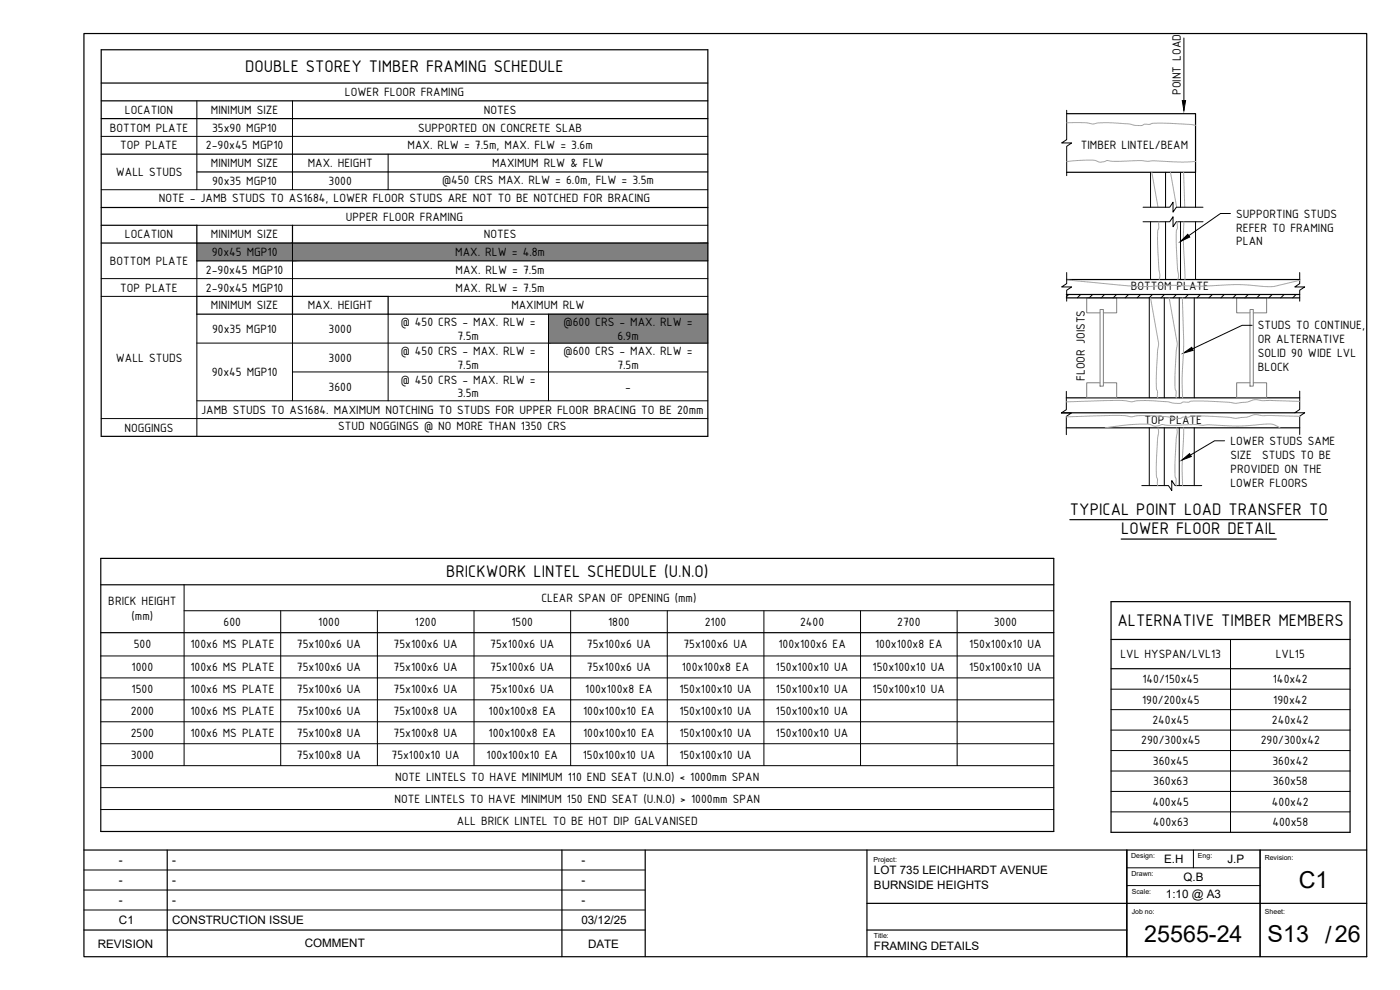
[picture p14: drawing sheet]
<svg xmlns="http://www.w3.org/2000/svg" width="420mm" height="297mm" viewBox="0 0 420 297" stroke-linecap="round" stroke-linejoin="round" font-family="sans-serif">
<defs><g id="words">
<g font-size="7">
<text x="389.8" y="266.4">C1</text>
<text x="343.4" y="282.8">25565-24</text>
<text x="380.4" y="282.8">S13 /26</text>
</g>
<g font-size="5.4">
<text x="73.6" y="21.7">DOUBLE STOREY TIMBER FRAMING SCHEDULE</text>
<text x="321.1" y="154.5">TYPICAL POINT LOAD TRANSFER TO</text>
<text x="336.5" y="160.3">LOWER FLOOR DETAIL</text>
<text x="133.9" y="173.3">BRICKWORK LINTEL SCHEDULE (U.N.O)</text>
<text x="335.4" y="187.9">ALTERNATIVE TIMBER MEMBERS</text>
</g>
<g font-size="3.9">
<text x="103.5" y="28.8">LOWER FLOOR FRAMING</text>
<text x="354.4" y="28.5" transform="rotate(-90 354.4 28.5)">POINT LOAD</text>
<text x="37.5" y="34.2">LOCATION</text>
<text x="63.3" y="34.2">MINIMUM SIZE</text>
<text x="145.2" y="34.2">NOTES</text>
<text x="33" y="39.5">BOTTOM PLATE</text>
<text x="63.7" y="39.5">35x90 MGP10</text>
<text x="125.5" y="39.5">SUPPORTED ON CONCRETE SLAB</text>
<text x="36.1" y="44.8">TOP PLATE</text>
<text x="61.8" y="44.8">2-90x45 MGP10</text>
<text x="122.3" y="44.6">MAX. RLW = 7.5m, MAX. FLW = 3.6m</text>
<text x="324.4" y="44.6">TIMBER LINTEL/BEAM</text>
<text x="34.7" y="52.8">WALL STUDS</text>
<text x="63.3" y="50.2">MINIMUM SIZE</text>
<text x="92.4" y="50.2">MAX. HEIGHT</text>
<text x="147.7" y="50.2">MAXIMUM RLW &amp; FLW</text>
<text x="63.7" y="55.5">90x35 MGP10</text>
<text x="98.6" y="55.5">3000</text>
<text x="132.7" y="55.1">@450 CRS MAX. RLW = 6.0m, FLW = 3.5m</text>
<text x="47.7" y="60.6">NOTE - JAMB STUDS TO AS1684, LOWER FLOOR STUDS ARE NOT TO BE NOTCHED FOR BRACING</text>
<text x="371" y="65.3">SUPPORTING STUDS</text>
<text x="37.5" y="71.5">LOCATION</text>
<text x="63.3" y="71.5">MINIMUM SIZE</text>
<text x="103.8" y="66.2">UPPER FLOOR FRAMING</text>
<text x="145.2" y="71.5">NOTES</text>
<text x="371" y="69.5">REFER TO FRAMING</text>
<text x="63.6" y="76.8">90x45 MGP10</text>
<text x="136.6" y="76.8">MAX. RLW = 4.8m</text>
<text x="371" y="73.6">PLAN</text>
<text x="33" y="79.5">BOTTOM PLATE</text>
<text x="61.8" y="82.2">2-90x45 MGP10</text>
<text x="136.7" y="82.2">MAX. RLW = 7.5m</text>
<text x="36.1" y="87.5">TOP PLATE</text>
<text x="61.8" y="87.5">2-90x45 MGP10</text>
<text x="136.7" y="87.5">MAX. RLW = 7.5m</text>
<text x="339.4" y="87.1">BOTTOM PLATE</text>
<text x="63.3" y="92.8">MINIMUM SIZE</text>
<text x="92.4" y="92.8">MAX. HEIGHT</text>
<text x="153.5" y="92.8">MAXIMUM RLW</text>
<text x="63.7" y="99.9">90x35 MGP10</text>
<text x="98.6" y="99.9">3000</text>
<text x="120.3" y="97.8">@ 450 CRS - MAX. RLW =</text>
<text x="137.3" y="101.9">7.5m</text>
<text x="169.1" y="97.8">@600 CRS - MAX. RLW =</text>
<text x="185.3" y="101.9">6.9m</text>
<text x="377.5" y="98.9">STUDS TO CONTINUE,</text>
<text x="120.3" y="106.4">@ 450 CRS - MAX. RLW =</text>
<text x="169.1" y="106.4">@600 CRS - MAX. RLW =</text>
<text x="377.5" y="103">OR ALTERNATIVE</text>
<text x="377.5" y="107.2">SOLID 90 WIDE LVL</text>
<text x="34.7" y="108.5">WALL STUDS</text>
<text x="63.6" y="112.8">90x45 MGP10</text>
<text x="98.6" y="108.5">3000</text>
<text x="137.3" y="110.6">7.5m</text>
<text x="185.3" y="110.6">7.5m</text>
<text x="377.5" y="111.4">BLOCK</text>
<text x="98.6" y="117.2">3600</text>
<text x="120.3" y="115.1">@ 450 CRS - MAX. RLW =</text>
<text x="137.3" y="119.3">3.5m</text>
<text x="187.6" y="117.2">-</text>
<text x="325.6" y="114.3" transform="rotate(-90 325.6 114.3)">FLOOR JOISTS</text>
<text x="60.4" y="124.2">JAMB STUDS TO AS1684. MAXIMUM NOTCHING TO STUDS FOR UPPER FLOOR BRACING TO BE 20mm</text>
<text x="37.4" y="129.5">NOGGINGS</text>
<text x="101.5" y="129.1">STUD NOGGINGS @ NO MORE THAN 1350 CRS</text>
<text x="343.5" y="127.3">TOP PLATE</text>
<text x="369.3" y="133.5">LOWER STUDS SAME</text>
<text x="369.3" y="137.7">SIZE</text>
<text x="378.8" y="137.7">STUDS TO BE</text>
<text x="369.3" y="141.8">PROVIDED ON THE</text>
<text x="369.3" y="146">LOWER FLOORS</text>
<text x="32.5" y="181.6">BRICK HEIGHT</text>
<text x="39.5" y="186">(mm)</text>
<text x="162.5" y="180.6">CLEAR SPAN OF OPENING (mm)</text>
<text x="67.1" y="187.8">600</text>
<text x="95.5" y="187.8">1000</text>
<text x="124.5" y="187.8">1200</text>
<text x="153.5" y="187.8">1500</text>
<text x="182.5" y="187.8">1800</text>
<text x="211.5" y="187.8">2100</text>
<text x="240.1" y="187.8">2400</text>
<text x="269.3" y="187.8">2700</text>
<text x="298.3" y="187.8">3000</text>
<text x="40.1" y="194.6">500</text>
<text x="57.1" y="194.6">100x6 MS PLATE</text>
<text x="89.1" y="194.6">75x100x6 UA</text>
<text x="118.1" y="194.6">75x100x6 UA</text>
<text x="147.1" y="194.6">75x100x6 UA</text>
<text x="176.1" y="194.6">75x100x6 UA</text>
<text x="205.1" y="194.6">75x100x6 UA</text>
<text x="233.6" y="194.6">100x100x6 EA</text>
<text x="262.6" y="194.6">100x100x8 EA</text>
<text x="290.9" y="194.6">150x100x10 UA</text>
<text x="336.2" y="197.5">LVL HYSPAN/LVL13</text>
<text x="382.9" y="197.5">LVL15</text>
<text x="39.5" y="201.3">1000</text>
<text x="57.1" y="201.3">100x6 MS PLATE</text>
<text x="89.1" y="201.3">75x100x6 UA</text>
<text x="118.1" y="201.3">75x100x6 UA</text>
<text x="147.1" y="201.3">75x100x6 UA</text>
<text x="176.1" y="201.3">75x100x6 UA</text>
<text x="204.6" y="201.3">100x100x8 EA</text>
<text x="232.9" y="201.3">150x100x10 UA</text>
<text x="261.9" y="201.3">150x100x10 UA</text>
<text x="290.9" y="201.3">150x100x10 UA</text>
<text x="39.5" y="207.9">1500</text>
<text x="57.1" y="207.9">100x6 MS PLATE</text>
<text x="89.1" y="207.9">75x100x6 UA</text>
<text x="118.1" y="207.9">75x100x6 UA</text>
<text x="147.1" y="207.9">75x100x6 UA</text>
<text x="175.6" y="207.9">100x100x8 EA</text>
<text x="203.9" y="207.9">150x100x10 UA</text>
<text x="232.9" y="207.9">150x100x10 UA</text>
<text x="261.9" y="207.9">150x100x10 UA</text>
<text x="342.9" y="205">140/150x45</text>
<text x="382" y="205">140x42</text>
<text x="39.2" y="214.5">2000</text>
<text x="57.1" y="214.5">100x6 MS PLATE</text>
<text x="89.1" y="214.5">75x100x6 UA</text>
<text x="118.1" y="214.5">75x100x8 UA</text>
<text x="146.6" y="214.5">100x100x8 EA</text>
<text x="175" y="214.5">100x100x10 EA</text>
<text x="203.9" y="214.5">150x100x10 UA</text>
<text x="232.9" y="214.5">150x100x10 UA</text>
<text x="342.8" y="211.1">190/200x45</text>
<text x="382.1" y="211.1">190x42</text>
<text x="39.2" y="221.1">2500</text>
<text x="57.1" y="221.1">100x6 MS PLATE</text>
<text x="89.1" y="221.1">75x100x8 UA</text>
<text x="118.1" y="221.1">75x100x8 UA</text>
<text x="146.6" y="221.1">100x100x8 EA</text>
<text x="175" y="221.1">100x100x10 EA</text>
<text x="203.9" y="221.1">150x100x10 UA</text>
<text x="232.9" y="221.1">150x100x10 UA</text>
<text x="345.9" y="217.2">240x45</text>
<text x="381.7" y="217.2">240x42</text>
<text x="39.2" y="227.7">3000</text>
<text x="89.1" y="227.7">75x100x8 UA</text>
<text x="117.5" y="227.7">75x100x10 UA</text>
<text x="146" y="227.7">100x100x10 EA</text>
<text x="174.9" y="227.7">150x100x10 UA</text>
<text x="203.9" y="227.7">150x100x10 UA</text>
<text x="342.5" y="223.4">290/300x45</text>
<text x="378.4" y="223.4">290/300x42</text>
<text x="346" y="229.5">360x45</text>
<text x="381.9" y="229.5">360x42</text>
<text x="118.6" y="234.3">NOTE LINTELS TO HAVE MINIMUM 110 END SEAT (U.N.O) &lt; 1000mm SPAN</text>
<text x="346.1" y="235.7">360x63</text>
<text x="382" y="235.7">360x58</text>
<text x="118.4" y="240.9">NOTE LINTELS TO HAVE MINIMUM 150 END SEAT (U.N.O) &gt; 1000mm SPAN</text>
<text x="345.9" y="241.8">400x45</text>
<text x="381.7" y="241.8">400x42</text>
<text x="137.1" y="247.4">ALL BRICK LINTEL TO BE HOT DIP GALVANISED</text>
<text x="346" y="247.9">400x63</text>
<text x="381.9" y="247.9">400x58</text>
</g>
<g font-size="3.5">
<text x="35.7" y="259.3">-</text>
<text x="51.7" y="259.3">-</text>
<text x="174.5" y="259.3">-</text>
<text x="262.3" y="262.3">LOT 735 LEICHHARDT AVENUE</text>
<text x="349.4" y="258.9">E.H</text>
<text x="368.3" y="258.9">J.P</text>
<text x="35.7" y="265.3">-</text>
<text x="51.7" y="265.3">-</text>
<text x="174.5" y="265.3">-</text>
<text x="262.3" y="266.7">BURNSIDE HEIGHTS</text>
<text x="349.9" y="269.6">1:10 @ A3</text>
<text x="355.2" y="264.2">Q.B</text>
<text x="35.7" y="271.3">-</text>
<text x="51.7" y="271.3">-</text>
<text x="174.5" y="271.3">-</text>
<text x="35.7" y="277.3">C1</text>
<text x="51.7" y="277.3">CONSTRUCTION ISSUE</text>
<text x="174.5" y="277.3">03/12/25</text>
<text x="29.3" y="284.3">REVISION</text>
<text x="91.4" y="284.3">COMMENT</text>
<text x="176.5" y="284.3">DATE</text>
<text x="262.3" y="285">FRAMING DETAILS</text>
</g>
<g font-size="2.1">
<text x="339.5" y="257.5">Design:</text>
<text x="359.5" y="257.5">Eng:</text>
<text x="262.1" y="258.6">Project:</text>
<text x="339.6" y="262.8">Drawn:</text>
<text x="379.6" y="258.1">Revision:</text>
<text x="339.7" y="268.1">Scale:</text>
<text x="339.7" y="274.1">Job no:</text>
<text x="379.6" y="274.1">Sheet:</text>
<text x="262.2" y="281.4">Title:</text>
</g>
</g></defs>
<!-- layer: 000 HI Plan Schedule -->
<g fill="none" stroke="#000" stroke-width=".36">
<path d="M30.4 14.9h182v116h-182zM30.4 24.9h182M30.4 30.3h182M30.4 35.6h182M30.4 46.3h182M59.1 51.6h153.3M30.4 62.3h182M30.4 67.6h28.7v5.3M30.4 72.9h182M87.8 67.6v5.3M87.8 88.9v5.4M212.4 94.3h-153.3v-5.4h57.4v5.4"/>
<path d="M30.2 167.5h286.1v82h-286.1zM30.2 175.5h286.1M30.2 189.8h286.1M333.4 180.5h71.8v69.2h-71.8zM333.4 191.9h71.8M333.4 200.6h71.8"/>
</g>
<g fill="none" stroke="#000" stroke-width=".3">
<path d="M59.1 30.3v26.6M87.8 30.3v26.6M30.4 40.9h182M30.4 56.9h182M116.5 46.3v10.6M59.1 67.6h153.3M59.1 78.3h153.3M59.1 72.9v16h-28.7M87.8 72.9v16M30.4 83.6h182M59.1 94.3v36.6M87.8 94.3v26"/>
<path d="M116.5 88.9h95.9M116.5 94.3v26M164.6 94.3v26M59.1 102.9h153.3M87.8 111.6h124.6M30.4 125.6h182M59.1 120.3h153.3M55.2 175.5v54.2M30.2 196.8h286.1M55.2 183.2h261.1M84.2 183.2v46.5M113.3 183.2v46.5"/>
<path d="M142.3 183.2v46.5M171.3 183.2v46.5M200.3 183.2v46.5M229.3 183.2v46.5M258.3 183.2v46.5M287.3 183.2v46.5M369.3 191.9v57.8M30.2 203.4h286.1M30.2 210h286.1M30.2 216.6h286.1M333.4 206.8h71.8M333.4 212.9h71.8"/>
<path d="M333.4 219.1h71.8M30.2 223.1h286.1M30.2 229.7h286.1M30.2 236.3h286.1M333.4 225.2h71.8M333.4 231.3h71.8M333.4 237.5h71.8M30.2 242.9h286.1M333.4 243.6h71.8"/>
</g>
<!-- layer: 000 HI Detail Beam Timber Major -->
<path d="M320.1 34.1h38.7v17.6h-38.7M320 88.4h70.1M320 89.4h70.1M320.1 83.9h70M320 119.4h70.1M318.6 123.9h70M320 128.4h70.1" fill="none" stroke="#000" stroke-width=".36"/>
<!-- layer: 0 -->
<g fill="none" stroke="#000" stroke-width=".3">
<path d="M320.7 88.4l-.7 .7M324.3 88.4l-1 1M327.9 88.4l-1 1M331.5 88.4l-1 1M335.1 88.4l-1 1M338.7 88.4l-1 1M342.3 88.4l-1 1M345.9 88.4l-1 1M349.5 88.4l-1.1 1M353 88.4l-1 1M356.6 88.4l-1 1M360.2 88.4l-1 1"/>
<path d="M363.8 88.4l-1 1M367.4 88.4l-1 1M371 88.4l-1 1M374.6 88.4l-1 1M378.2 88.4l-1 1M381.8 88.4l-1 1M385.4 88.4l-1 1M389 88.4l-1 1"/>
</g>
<!-- layer: 000 HI Detail Framing -->
<g fill="none" stroke="#000" stroke-width=".3">
<path d="M345.3 51.7v10.5M349.8 51.7v10.5M354.3 51.7v10.5M358.8 51.7v10.5M345.3 66.5v17.4M349.8 66.5v17.4M354.3 66.5v17.4M358.8 66.5v17.4M344.9 89.4v30M349.4 89.4v30M353.9 89.4v30M358.4 89.4v30"/>
<path d="M344.9 128.4v17.3M349.4 128.4v17.3M353.9 128.4v17.3M358.4 128.4v17.3"/>
</g>
<!-- layer: 000 HI Text 3.5 Details -->
<path d="M321.1 155.9h77.3M336.5 161.7h46.5" fill="none" stroke="#000" stroke-width=".36"/>
<!-- layer: 000 HI Detail break arrow -->
<path d="M320.1 33.1v8.8l-1.5 1h3l-1.5 1v8.8M343 66.5h8l1-1.5v3l1-1.5h8M343 62.2h8l1-1.5v3l1-1.5h8M320.1 81.8v3.3l-1.5 1h3l-1.5 1v3.3M390.1 81.8v3.3l-1.5 1h3l-1.5 1v3.3M320 117.4v5.5l-1.5 1h3l-1.5 1v5.5M390.1 117.4v5.5l-1.5 1h3l-1.5 1v5.5M342.7 145.7h8l1 1.5v-3l1 1.5h8" fill="none" stroke="#000" stroke-width=".3"/>
<!-- layer: 000 HI Detail Shade -->
<g fill="none" stroke="#a6a6a6" stroke-width=".3">
<path d="M320.1 36.8a24.1 24.1 0 0 1 6.9 .2l1.1 .2 1.8-.3 3.7-.1 5.4 .4 2.3 .4a3.1 3.1 0 0 0 2.3-.3 2.67 2.67 0 0 0 2.2-.3h5.4l7.6 .6M345.7 51.7l1.8 10.5M351.3 51.7l1.8 10.5M355.2 51.7l.4 10.5M358.8 48.4l-4.3 .2-8.1-.4-12.1 .2-2.1-.2-1.2 .4a4.1 4.1 0 0 1-2.8-.5h-3.8l-4.3 .4M347.9 66.5l-.2 .5a2.52 2.52 0 0 1-.2 2.2v5.7l.3 5.8 .3 1.7-.2 1.5M353.4 66.5l-.1 .5a2.74 2.74 0 0 1-.3 2.3l.1 6.4 .6 6.9-.2 1.3M355.3 66.5l-.1 5.9 .4 11.5M320 84l22.5 2a124.5 124.5 0 0 1 18.1-.1l4.3-.2a74.8 74.8 0 0 1 15.7 .3h1.7l7.8-1.9M345.3 89.4l2.4 13.6-.7 8.9 .1 4.9a2.73 2.73 0 0 1 .2 2.2l.2 .4M350.9 89.4l2.4 13.7-.6 7.5v6.1a3 3 0 0 1 .3 2.5l.1 .2M354.8 89.4l.4 12.8-.4 11.3 .1 5.9"/>
<path d="M331.7 128.4l8.4-1.1 4-.1 1.4 .3a4.2 4.2 0 0 0 3.4-.1l1.7 .2 8.3-.2 13.1 .4 9.4-.6 1.1 .3 1.7 .9M347.5 128.4l.2 1.4-.6 6.9v6.5a3.1 3.1 0 0 1 .3 2.3l.1 .2M353.1 128.4l.2 1.2-.6 7.3v6.2a2.73 2.73 0 0 1 .2 2.3l.2 .3M355.2 128.4l-.4 11.4 .1 5.9M390.1 124.9l-11.2-.2-2.4-.3-2.3 .7-3.6 .4-1.7-.3-6.1-.3h-5.5a2.57 2.57 0 0 1-2.2 .2 5.9 5.9 0 0 1-4.4 0l-6.2-.4h-3l-2.1 .4-3.8-.5-15.6 .5M390.1 120.4l-11.3-.2-2.1-.3-2.3 .7-3.6 .4-7.3-.6h-6.1a2.73 2.73 0 0 1-2.3 .2l-.2 .1a5.1 5.1 0 0 1-3.8 0l-7.2-.5-2.8 .1-1.2 .3-2.9-.4-2.4-.1-14.6 .5"/>
</g>
<!-- layer: 0 -->
<path d="M330.1 93.9h-4v-4.5h9v4.5h-4M330.1 92.9h1v23h-1zM375.1 93.9h-4v-4.5h9v4.5h-4M375.1 92.9h1v23h-1zM330.1 114.9h-4v4.5h9v-4.5h-4M375.1 114.9h-4v4.5h9v-4.5h-4" fill="none" stroke="#808080" stroke-width=".3"/>
<!-- layer: 000 HI Text 2.5 Details -->
<path d="M354.8 30.2h1l-.5 3zM354.3 72.4l2.2-2.1 .5 .8zM355.2 105.9l2.5-1.7 .4 .9zM354.7 138.1l2.3-2 .5 .9z" fill="#000" stroke="#000" stroke-width=".3"/>
<path d="M355.3 11.4v18.8M369.3 64.1h-3l-9.6 6.6M375.8 97.6h-3l-14.9 7.1M367.5 132.3h-3l-7.2 4.2" fill="none" stroke="#000" stroke-width=".3"/>
<!-- layer: 000 HI Plan Schedule -->
<g fill="#808080" stroke="#808080" stroke-width=".3">
<path d="M59.1 72.9h28.7l-28.7 5.4zM59.1 78.3h28.7v-5.4z"/>
<path d="M87.8 72.9h124.6l-124.6 5.4zM87.8 78.3h124.6v-5.4z"/>
<path d="M164.6 94.3h47.8l-47.8 8.6zM164.6 102.9h47.8v-8.6z"/>
</g>
<!-- layer: 000 HI Title Block -->
<path d="M25.2 10.1h385v276.9h-385zM25.2 255h385M50.2 255v32M168.6 255v32M193.6 255v32M260.2 255v32M338.2 255v32M378.2 255v32M25.2 279h168.4M260.2 271h150M260.2 279h78" fill="none" stroke="#000" stroke-width=".36"/>
<!-- layer: 000 HI Title block minor -->
<path d="M358.2 255v5.4M25.2 261h168.4M25.2 267h168.4M25.2 273h168.4M338.2 260.4h40M338.2 265.7h40" fill="none" stroke="#000" stroke-width=".3"/>
<!-- layer: HI Title Block -->
<path d="M378.2 255v32" fill="none" stroke="#000" stroke-width=".3"/>
<use href="#words"/>
</svg>
